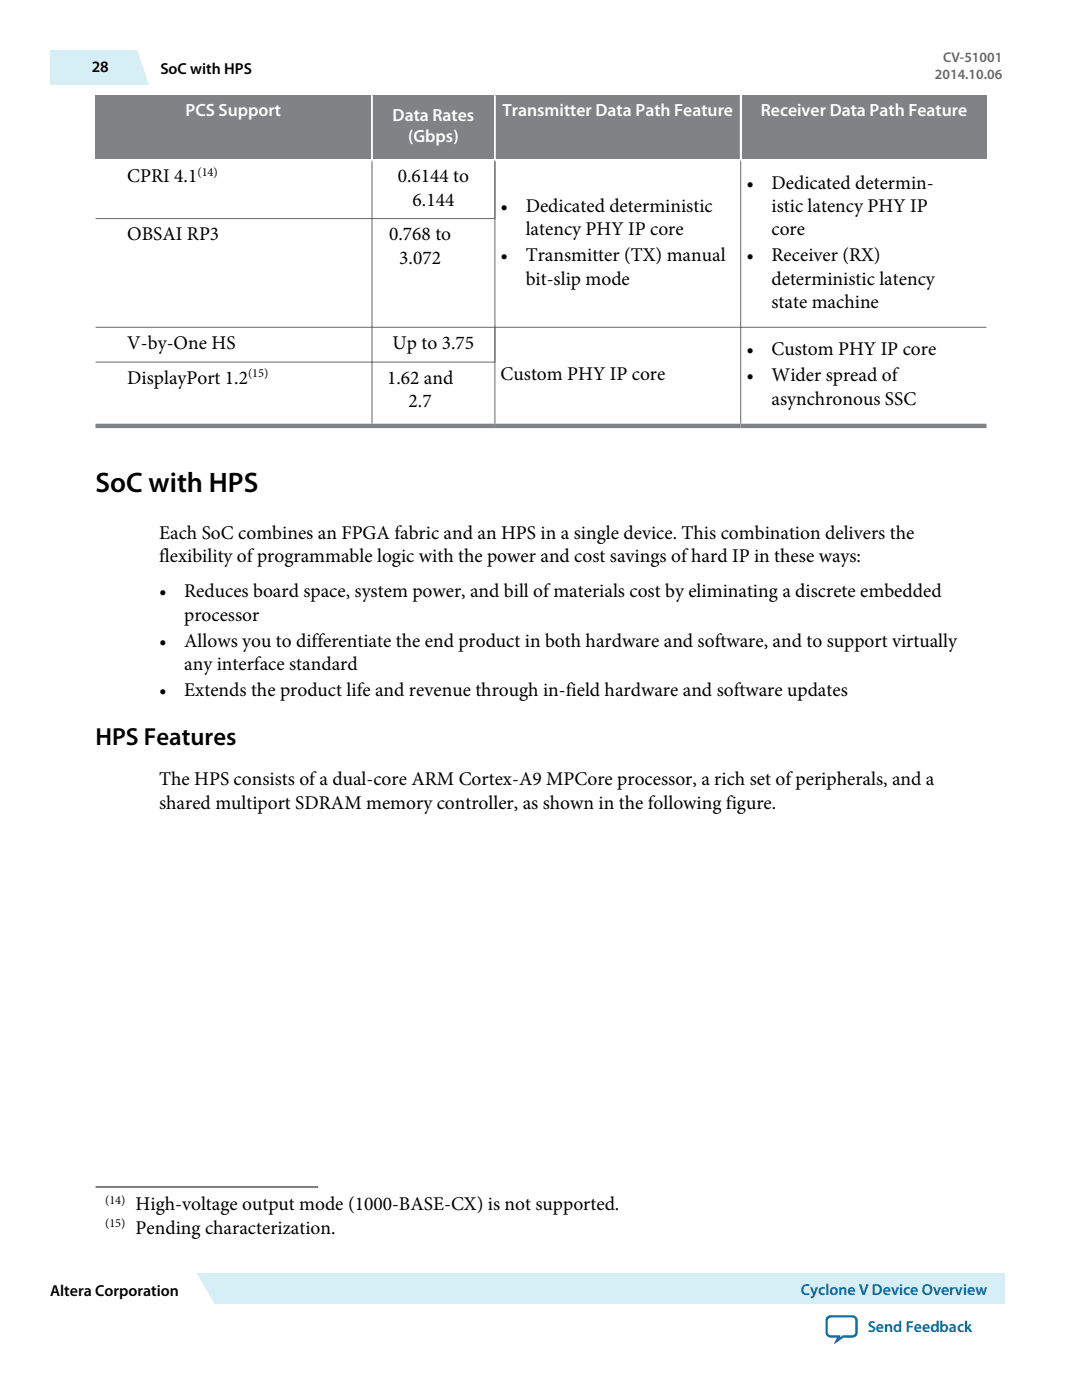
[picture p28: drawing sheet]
<svg xmlns="http://www.w3.org/2000/svg" width="216mm" height="279mm" viewBox="0 0 216 279" stroke-linecap="round" stroke-linejoin="round" font-family="sans-serif">
<defs><g id="words">
<text font-size="5.6" x="19" y="98.3">SoC with HPS</text>
<text font-size="4.9" x="19" y="148.7">HPS Features</text>
<g font-size="3.9">
<text x="25.4" y="36.4">CPRI 4.1</text>
<text x="79.4" y="36.4">0.6144 to</text>
<text x="82.3" y="41">6.144</text>
<text x="148.9" y="37.6">•</text>
<text x="153.9" y="37.6">Dedicated determin‐</text>
<text x="25.4" y="48">OBSAI RP3</text>
<text x="77.7" y="48">0.768 to</text>
<text x="99.9" y="42.3">•</text>
<text x="104.9" y="42.3">Dedicated deterministic</text>
<text x="104.9" y="47">latency PHY IP core</text>
<text x="153.9" y="42.3">istic latency PHY IP</text>
<text x="153.9" y="47">core</text>
<text x="79.7" y="52.6">3.072</text>
<text x="99.9" y="52.1">•</text>
<text x="104.9" y="52.1">Transmitter (TX) manual</text>
<text x="148.9" y="52.1">•</text>
<text x="153.9" y="52.1">Receiver (RX)</text>
<text x="104.9" y="56.8">bit-slip mode</text>
<text x="153.9" y="56.8">deterministic latency</text>
<text x="153.9" y="61.5">state machine</text>
<text x="25.4" y="69.7">V-by-One HS</text>
<text x="78.3" y="69.7">Up to 3.75</text>
<text x="148.9" y="70.9">•</text>
<text x="153.9" y="70.9">Custom PHY IP core</text>
<text x="25.4" y="76.6">DisplayPort 1.2</text>
<text x="77.2" y="76.6">1.62 and</text>
<text x="99.9" y="75.9">Custom PHY IP core</text>
<text x="148.9" y="76.1">•</text>
<text x="153.9" y="76.1">Wider spread of</text>
<text x="81.5" y="81.3">2.7</text>
<text x="153.9" y="80.8">asynchronous SSC</text>
<text x="31.7" y="107.5">Each SoC combines an FPGA fabric and an HPS in a single device. This combination delivers the</text>
<text x="31.7" y="112.2">flexibility of programmable logic with the power and cost savings of hard IP in these ways:</text>
<text x="31.7" y="119.2">•</text>
<text x="36.8" y="119.2">Reduces board space, system power, and bill of materials cost by eliminating a discrete embedded</text>
<text x="36.8" y="123.8">processor</text>
<text x="31.7" y="129">•</text>
<text x="36.8" y="129">Allows you to differentiate the end product in both hardware and software, and to support virtually</text>
<text x="36.8" y="133.7">any interface standard</text>
<text x="31.7" y="138.9">•</text>
<text x="36.8" y="138.9">Extends the product life and revenue through in-field hardware and software updates</text>
<text x="31.7" y="161.4">shared multiport SDRAM memory controller, as shown in the following figure.</text>
<text x="31.8" y="156.7">The HPS consists of a dual-core ARM Cortex-A9 MPCore processor, a rich set of peripherals, and a</text>
<text x="27" y="241.5">High-voltage output mode (1000-BASE-CX) is not supported.</text>
<text x="27" y="246.2">Pending characterization.</text>
</g>
<g font-size="3.5" fill="#fff">
<text x="37" y="23.1">PCS Support</text>
<text x="100.3" y="23.1">Transmitter Data Path Feature</text>
<text x="151.8" y="23.1">Receiver Data Path Feature</text>
<text x="78.3" y="24.2">Data Rates</text>
<text x="81.5" y="28.4">(Gbps)</text>
</g>
<g font-size="3.2">
<text x="18.3" y="14.4">28</text>
<text x="32" y="14.7">SoC with HPS</text>
<text x="10" y="258.7">Altera Corporation</text>
</g>
<g font-size="3.2" fill="#069">
<text x="159.8" y="258.4">Cyclone V Device Overview</text>
<text x="173.1" y="265.9">Send Feedback</text>
</g>
<g font-size="2.8" fill="#666">
<text x="186.6" y="15.8">2014.10.06</text>
<text x="188.2" y="12.4">CV-51001</text>
</g>
<g font-size="2.5">
<text x="39.4" y="35.1">(14)</text>
<text x="49.5" y="75.3">(15)</text>
<text x="21" y="244.9">(15)</text>
<text x="21" y="240.3">(14)</text>
</g>
</g></defs>
<g fill="#808285">
<path d="M19 19.1h55.1v12.7h-55.1z" fill-rule="evenodd"/>
<path d="M74.4 19.1h24.2v12.7h-24.2z" fill-rule="evenodd"/>
<path d="M98.9 19.1h48.7v12.7h-48.7z" fill-rule="evenodd"/>
<path d="M148 19.1h48.8v12.7h-48.8z" fill-rule="evenodd"/>
</g>
<path d="M74.2 19.1v12.8M98.8 19.1v12.8M147.8 19.1v12.8M19 31.9h177.8" fill="none" stroke="#fff" stroke-width=".35"/>
<path d="M74.2 31.9v52.7M98.8 31.9v52.7M147.8 31.9v52.7M19 43.6h79.8M19 72.3h79.8M196.8 65.3h-177.8" fill="none" stroke="#666" stroke-width=".2"/>
<path d="M19 85h177.8" fill="none" stroke="#808285" stroke-width=".88"/>
<path d="M19 236.9h44.5" fill="none" stroke="#000" stroke-width=".2"/>
<path d="M10 10h17.4l2.6 6.8h-20z" fill="#d6eff7"/>
<path d="M39 254h161.5v6.2h-161.5z" fill-rule="evenodd" fill="#d6eff7"/>
<path d="M39.1 254l4.4 6.2h-4.5z" fill="#fff"/>
<path d="M39 260.2l.1-6.2 3.6 6.2" fill="none" stroke="#fff" stroke-width=".27"/>
<path d="M165.2 263l.6-.3h4.3a.85 .85 0 0 1 .8 .9v2.3a.85 .85 0 0 1-.8 .8h-1.8l-1.4 .9 .5-.9h-1.6a.85 .85 0 0 1-.9-.8v-2.3z" fill="none" stroke="#0065a4" stroke-width=".46"/>
<use href="#words"/>
</svg>
